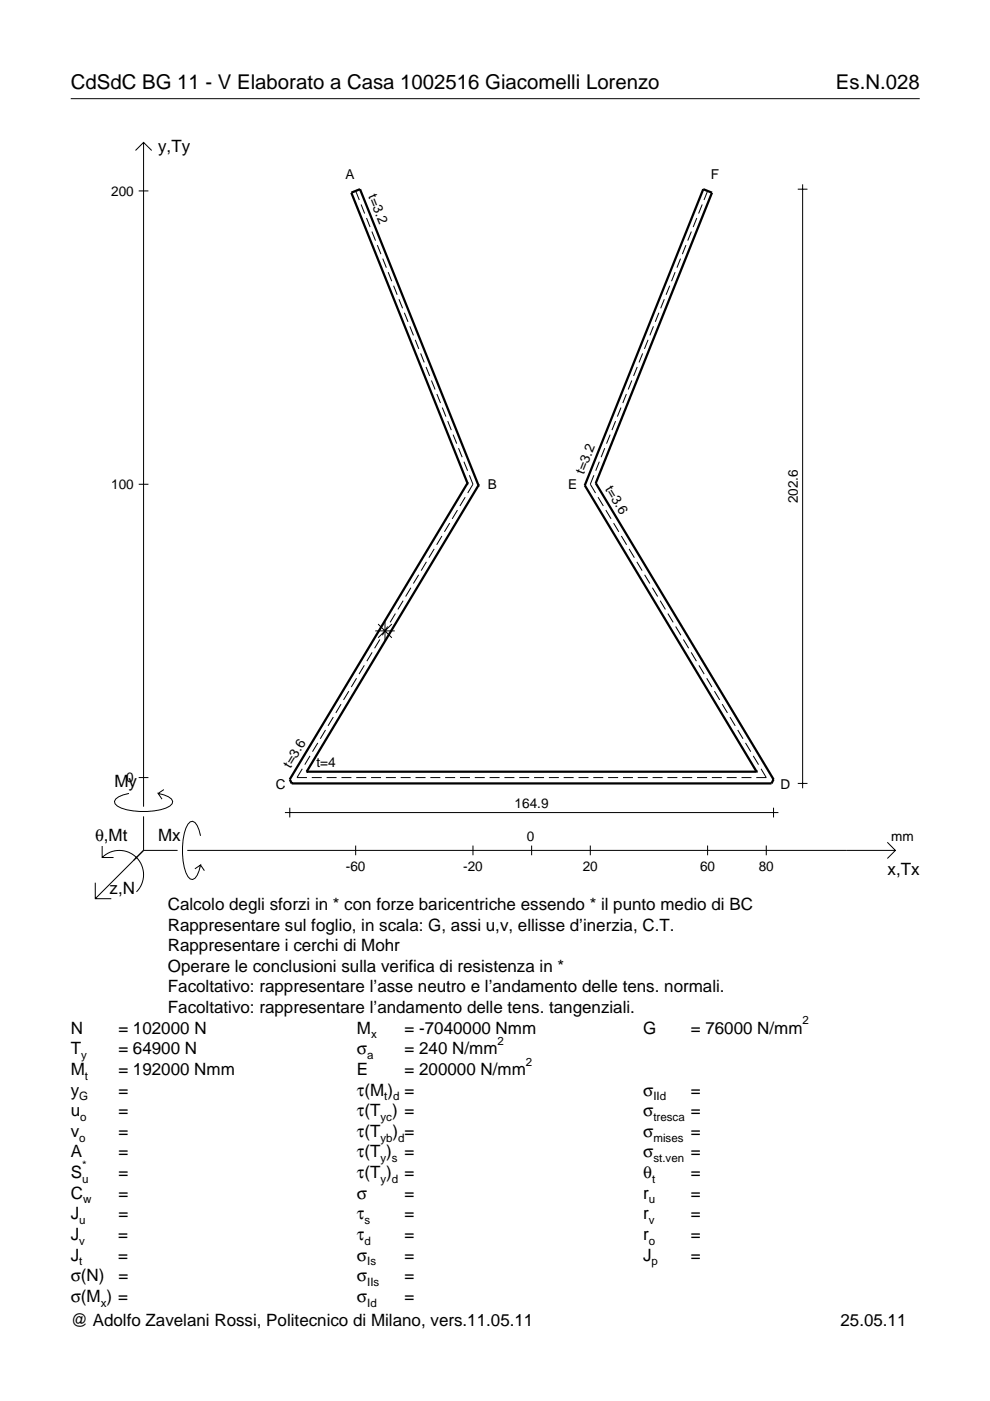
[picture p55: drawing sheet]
<svg xmlns="http://www.w3.org/2000/svg" width="210mm" height="297mm" viewBox="0 0 210 297" stroke-linecap="round" stroke-linejoin="round" font-family="sans-serif">
<defs><g id="words">
<g font-size="4.3">
<text x="15" y="18.9">CdSdC BG 11 - V Elaborato a Casa 1002516 Giacomelli Lorenzo</text>
<text x="177.2" y="18.9">Es.N.028</text>
</g>
<g font-size="3.6">
<text x="33.5" y="32.3">y,Ty</text>
<text x="24.3" y="166.9">My</text>
<text x="20.1" y="178.2">θ,Mt</text>
<text x="33.5" y="178.2">Mx</text>
<text x="188.2" y="185.5">x,Tx</text>
<text x="23.2" y="189.6">z,N</text>
<text x="35.6" y="192.9">Calcolo degli sforzi in * con forze baricentriche essendo * il punto medio di BC</text>
<text x="35.6" y="197.3">Rappresentare sul foglio, in scala: G, assi u,v, ellisse d’inerzia, C.T.</text>
<text x="35.6" y="201.7">Rappresentare i cerchi di Mohr</text>
<text x="35.6" y="206">Operare le conclusioni sulla verifica di resistenza in *</text>
<text x="35.6" y="210.4">Facoltativo: rappresentare l’asse neutro e l’andamento delle tens. normali.</text>
<text x="35.6" y="214.8">Facoltativo: rappresentare l’andamento delle tens. tangenziali.</text>
<text x="15" y="219.2">N</text>
<text x="25.1" y="219.2">= 102000 N</text>
<text x="75.7" y="219.2">M</text>
<text x="85.8" y="219.2">= -7040000 Nmm</text>
<text x="136.4" y="219.2">G</text>
<text x="146.5" y="219.2">= 76000 N/mm</text>
<text x="15" y="227.9">M</text>
<text x="15" y="223.5">T</text>
<text x="25.1" y="223.5">= 64900 N</text>
<text x="25.1" y="227.9">= 192000 Nmm</text>
<text x="75.7" y="223.5">σ</text>
<text x="75.7" y="227.9">E</text>
<text x="85.8" y="223.5">= 240 N/mm</text>
<text x="85.8" y="227.9">= 200000 N/mm</text>
<text x="15" y="232.3">y</text>
<text x="25.1" y="232.3">=</text>
<text x="75.7" y="232.3">τ(M ) =</text>
<text x="136.4" y="232.3">σ</text>
<text x="146.5" y="232.3">=</text>
<text x="15" y="236.7">u</text>
<text x="25.1" y="236.7">=</text>
<text x="75.7" y="236.7">τ(T ) =</text>
<text x="136.4" y="236.7">σ</text>
<text x="146.5" y="236.7">=</text>
<text x="15" y="245.4">A</text>
<text x="15" y="241">v</text>
<text x="25.1" y="241">=</text>
<text x="25.1" y="245.4">=</text>
<text x="75.7" y="245.4">τ(T )</text>
<text x="75.7" y="241">τ(T</text>
<text x="83.3" y="241">) =</text>
<text x="85.8" y="245.4">=</text>
<text x="136.4" y="241">σ</text>
<text x="136.4" y="245.4">σ</text>
<text x="146.5" y="241">=</text>
<text x="146.5" y="245.4">=</text>
<text x="15" y="249.8">S</text>
<text x="25.1" y="249.8">=</text>
<text x="75.7" y="249.8">τ(T )</text>
<text x="85.8" y="249.8">=</text>
<text x="136.4" y="249.8">θ</text>
<text x="146.5" y="249.8">=</text>
<text x="15" y="254.2">C</text>
<text x="25.1" y="254.2">=</text>
<text x="75.7" y="254.2">σ</text>
<text x="85.8" y="254.2">=</text>
<text x="136.4" y="254.2">r</text>
<text x="146.5" y="254.2">=</text>
<text x="15" y="262.9">J</text>
<text x="15" y="258.5">J</text>
<text x="25.1" y="262.9">=</text>
<text x="25.1" y="258.5">=</text>
<text x="75.7" y="262.9">τ</text>
<text x="75.7" y="258.5">τ</text>
<text x="85.8" y="258.5">=</text>
<text x="85.8" y="262.9">=</text>
<text x="136.4" y="262.9">r</text>
<text x="136.4" y="258.5">r</text>
<text x="146.5" y="262.9">=</text>
<text x="146.5" y="258.5">=</text>
<text x="15" y="267.3">J</text>
<text x="25.1" y="267.3">=</text>
<text x="75.7" y="267.3">σ</text>
<text x="85.8" y="267.3">=</text>
<text x="136.4" y="267.3">J</text>
<text x="146.5" y="267.3">=</text>
<text x="15" y="271.7">σ(N)</text>
<text x="25.1" y="271.7">=</text>
<text x="75.7" y="271.7">σ</text>
<text x="85.8" y="271.7">=</text>
<text x="15" y="276">σ(M ) =</text>
<text x="15" y="281.2">@ Adolfo Zavelani Rossi, Politecnico di Milano, vers.11.05.11</text>
<text x="75.7" y="276">σ</text>
<text x="85.8" y="276">=</text>
<text x="178.2" y="281.2">25.05.11</text>
</g>
<g font-size="2.9">
<text x="23.6" y="41.5">200</text>
<text x="73.2" y="37.9">A</text>
<text x="78" y="41.6" transform="rotate(68 78 41.6)">t=3.2</text>
<text x="150.7" y="37.9">F</text>
<text x="123.8" y="100.6" transform="rotate(-68 123.8 100.6)">t=3.2</text>
<text x="23.6" y="103.7">100</text>
<text x="103.4" y="103.6">B</text>
<text x="120.5" y="103.6">E</text>
<text x="128.3" y="103.7" transform="rotate(59 128.3 103.7)">t=3.6</text>
<text x="169.1" y="106.7" transform="rotate(-90 169.1 106.7)">202.6</text>
<text x="26.8" y="165.9">0</text>
<text x="58.4" y="167.3">C</text>
<text x="61.6" y="163" transform="rotate(-59 61.6 163)">t=3.6</text>
<text x="67.1" y="162.6">t=4</text>
<text x="165.5" y="167.3">D</text>
<text x="109.1" y="171.3">164.9</text>
<text x="111.7" y="178.2">0</text>
<text x="189" y="178.2">mm</text>
<text x="73.3" y="184.7">-60</text>
<text x="98.2" y="184.7">-20</text>
<text x="123.6" y="184.7">20</text>
<text x="148.4" y="184.7">60</text>
<text x="160.9" y="184.7">80</text>
</g>
<g font-size="2.4">
<text x="78.7" y="220.2">x</text>
<text x="105.5" y="221.5">2</text>
<text x="170.2" y="217.2">2</text>
<text x="17.2" y="224.5">y</text>
<text x="77.9" y="224.5">a</text>
<text x="111.5" y="225.9">2</text>
<text x="16.8" y="233.3">G</text>
<text x="18" y="228.9">t</text>
<text x="81.5" y="233.3">t d</text>
<text x="138.5" y="233.3">IId</text>
<text x="17" y="237.7">o</text>
<text x="80.7" y="237.7">yc</text>
<text x="138.5" y="237.7">tresca</text>
<text x="16.8" y="242">o</text>
<text x="80.7" y="242">yb d</text>
<text x="138.5" y="242">mises</text>
<text x="17.4" y="250.8">u</text>
<text x="17.4" y="247.8">*</text>
<text x="80.7" y="250.8">y d</text>
<text x="80.7" y="246.4">y s</text>
<text x="138.2" y="250.8">t</text>
<text x="138.5" y="246.4">st.ven</text>
<text x="17.6" y="255.2">w</text>
<text x="137.6" y="255.2">u</text>
<text x="16.8" y="263.9">v</text>
<text x="16.8" y="259.5">u</text>
<text x="77.3" y="263.9">d</text>
<text x="77.3" y="259.5">s</text>
<text x="137.6" y="263.9">o</text>
<text x="137.6" y="259.5">v</text>
<text x="16.8" y="268.3">t</text>
<text x="77.9" y="268.3">Is</text>
<text x="138.2" y="268.3">p</text>
<text x="77.9" y="272.7">IIs</text>
<text x="21.4" y="277">x</text>
<text x="77.9" y="277">Id</text>
</g>
</g></defs>
<g fill="none" stroke="#000" stroke-width=".21">
<path d="M15 20.9h180M28.7 31.9l1.7-1.7 1.8 1.7M30.4 30.2v140.8M170.2 39.1v128M29.4 40.5h2.1M75.4 40.5l.8 1.9M76.6 43.4l.7 1.9M77.7 46.2l.8 1.9M78.8 49.1l.8 1.9M80 52l.8 1.9M81.1 54.8l.8 2M82.3 57.7l.8 1.9"/>
<path d="M143.1 57.7l-.7 1.9M144.3 54.8l-.8 2M145.4 52l-.7 1.9M146.6 49.1l-.8 1.9M147.7 46.2l-.7 1.9M148.9 43.4l-.8 1.9M150 40.5l-.7 1.9M169.1 40.1h2.1M83.4 60.6l.8 1.9M84.6 63.4l.8 2M85.7 66.3l.8 1.9M86.9 69.2l.8 1.9"/>
<path d="M88 72.1l.8 1.9M89.2 74.9l.7 1.9M90.3 77.8l.8 1.9M135.1 77.8l-.8 1.9M136.3 74.9l-.8 1.9M137.4 72.1l-.8 1.9M138.5 69.2l-.7 1.9M139.7 66.3l-.8 1.9M140.8 63.4l-.7 2M142 60.6l-.8 1.9M91.5 80.7l.7 1.9M92.6 83.5l.8 2"/>
<path d="M93.8 86.4l.7 1.9M94.9 89.3l.8 1.9M96.1 92.2l.7 1.9M97.2 95l.8 1.9M98.4 97.9l.7 1.9M127.1 97.9l-.8 1.9M128.2 95l-.7 1.9M129.4 92.2l-.8 1.9M130.5 89.3l-.8 1.9M131.7 86.4l-.8 1.9M132.8 83.5l-.8 2M134 80.7l-.8 1.9"/>
<path d="M29.4 102.7h2.1M90.4 119.1l-1.1 1.9M92.1 116.4l-1.2 1.8M93.7 113.6l-1.1 1.9M95.3 110.9l-1.1 1.9M97 108.2l-1.1 1.8M98.6 105.4l-1.1 1.9M99.5 100.8l.8 1.9-1.1 1.8M125.9 100.8l-.7 1.9 1.1 1.8M126.8 105.4l1.1 1.9M128.4 108.2l1.2 1.8M130.1 110.9l1.1 1.9"/>
<path d="M131.7 113.6l1.2 1.9M133.4 116.4l1.1 1.8M135 119.1l1.1 1.9M78.9 138.3l-1.1 1.9M79.6 133.8h4.1M80.2 132.3l2.9 2.9M80.5 135.6l-1.1 1.8M81.6 131.7v4.1M82.2 132.8l-1.1 1.9M83.1 132.3l-2.9 2.9M83.8 130.1l-1.1 1.9M85.5 127.4l-1.1 1.8"/>
<path d="M87.1 124.6l-1.1 1.9M88.8 121.9l-1.2 1.8M136.7 121.9l1.1 1.8M138.3 124.6l1.1 1.9M140 127.4l1.1 1.8M141.6 130.1l1.1 1.9M143.3 132.8l1.1 1.9M144.9 135.6l1.1 1.8M146.5 138.3l1.2 1.9M67.4 157.5l-1.1 1.9M69 154.8l-1.1 1.8M70.7 152l-1.2 1.9"/>
<path d="M72.3 149.3l-1.1 1.9M74 146.5l-1.2 1.9M75.6 143.8l-1.1 1.9M77.2 141.1l-1.1 1.8M148.2 141.1l1.1 1.8M149.8 143.8l1.1 1.9M151.5 146.5l1.1 1.9M153.1 149.3l1.1 1.9M154.8 152l1.1 1.9M156.4 154.8l1.1 1.8M158.1 157.5l1.1 1.9M21.7 179.4v2.4h2.4"/>
<path d="M27.3 168.2a3.6 3.6 0 0 0-3 1.7l.1 .5a5.6 5.6 0 0 0 3.8 1.5 13.4 13.4 0 0 0 7.8-1l.5-.5 .1-.5a3.6 3.6 0 0 0-3.1-1.7l.8 1.2M29.4 164.9h2.1M30.4 173.1v7.2M34.7 167.4l-1.2 .8M42.5 177.2a3.6 3.6 0 0 0-1.7-3.1l-.5 .2a5.7 5.7 0 0 0-1.5 3.7 13.3 13.3 0 0 0 1 7.9l.5 .5 .5 .1a3.6 3.6 0 0 0 1.7-3.1l-1.2 .8M60.4 172.3h104.6M61.4 171.3v2M64.1 163l-1.1 1.9h2.1M65.7 160.3l-1.1 1.8M66.1 164.9h2.1M69.3 164.9h2.1M72.4 164.9h2.1"/>
<path d="M75.4 179.3v2M75.5 164.9h2.1M78.7 164.9h2.1M81.8 164.9h2.1M85 164.9h2.1M88.1 164.9h2.1M91.2 164.9h2.2M94.4 164.9h2.1M97.5 164.9h2.1M100.3 179.3v2M100.7 164.9h2.1M103.8 164.9h2.1"/>
<path d="M106.9 164.9h2.2M110.1 164.9h2.1M112.7 179.3v2M113.2 164.9h2.1M116.4 164.9h2.1M119.5 164.9h2.1M122.7 164.9h2.1M125.2 179.3v2M125.8 164.9h2.1M128.9 164.9h2.2M132.1 164.9h2.1M135.2 164.9h2.1"/>
<path d="M138.4 164.9h2.1M141.5 164.9h2.1M144.6 164.9h2.2M147.8 164.9h2.1M150 179.3v2M150.9 164.9h2.1M154.1 164.9h2.1M157.2 164.9h2.1M159.7 160.3l1.1 1.8M161.4 163l1.1 1.9h-2.1M162.5 179.3v2M164 171.3v2"/>
<path d="M169.1 166.1h2.1M188.1 178.6l1.7 1.7-1.7 1.7M20.2 187.2v3.3h3.4M21.7 181.8a5.1 5.1 0 0 1 7.2 0 5.1 5.1 0 0 1 0 7.3M30.4 180.3l-10.2 10.2M30.4 180.3h7.2M39.7 180.3h150.1M42.5 183.4l.8 1.2"/>
</g>
<path d="M99.1 102.4h.1M99.1 102.4l-24.6-61.5 1.8-.8 25.1 62.8M99.1 102.4l-37.7 62.8 .4 .9h101.8l.4-.9-37.7-62.8M101.4 102.9h.1M101.4 102.9l-36.4 60.7M124 102.9h.1M124 102.9l36.4 60.7M126.3 102.4h.1M126.3 102.4l24.7-61.5-1.9-.8-25.1 62.8M65 163.6h.1M65 163.6h95.4M160.4 163.6h.1" fill="none" stroke="#000" stroke-width=".48"/>
<use href="#words"/>
</svg>
